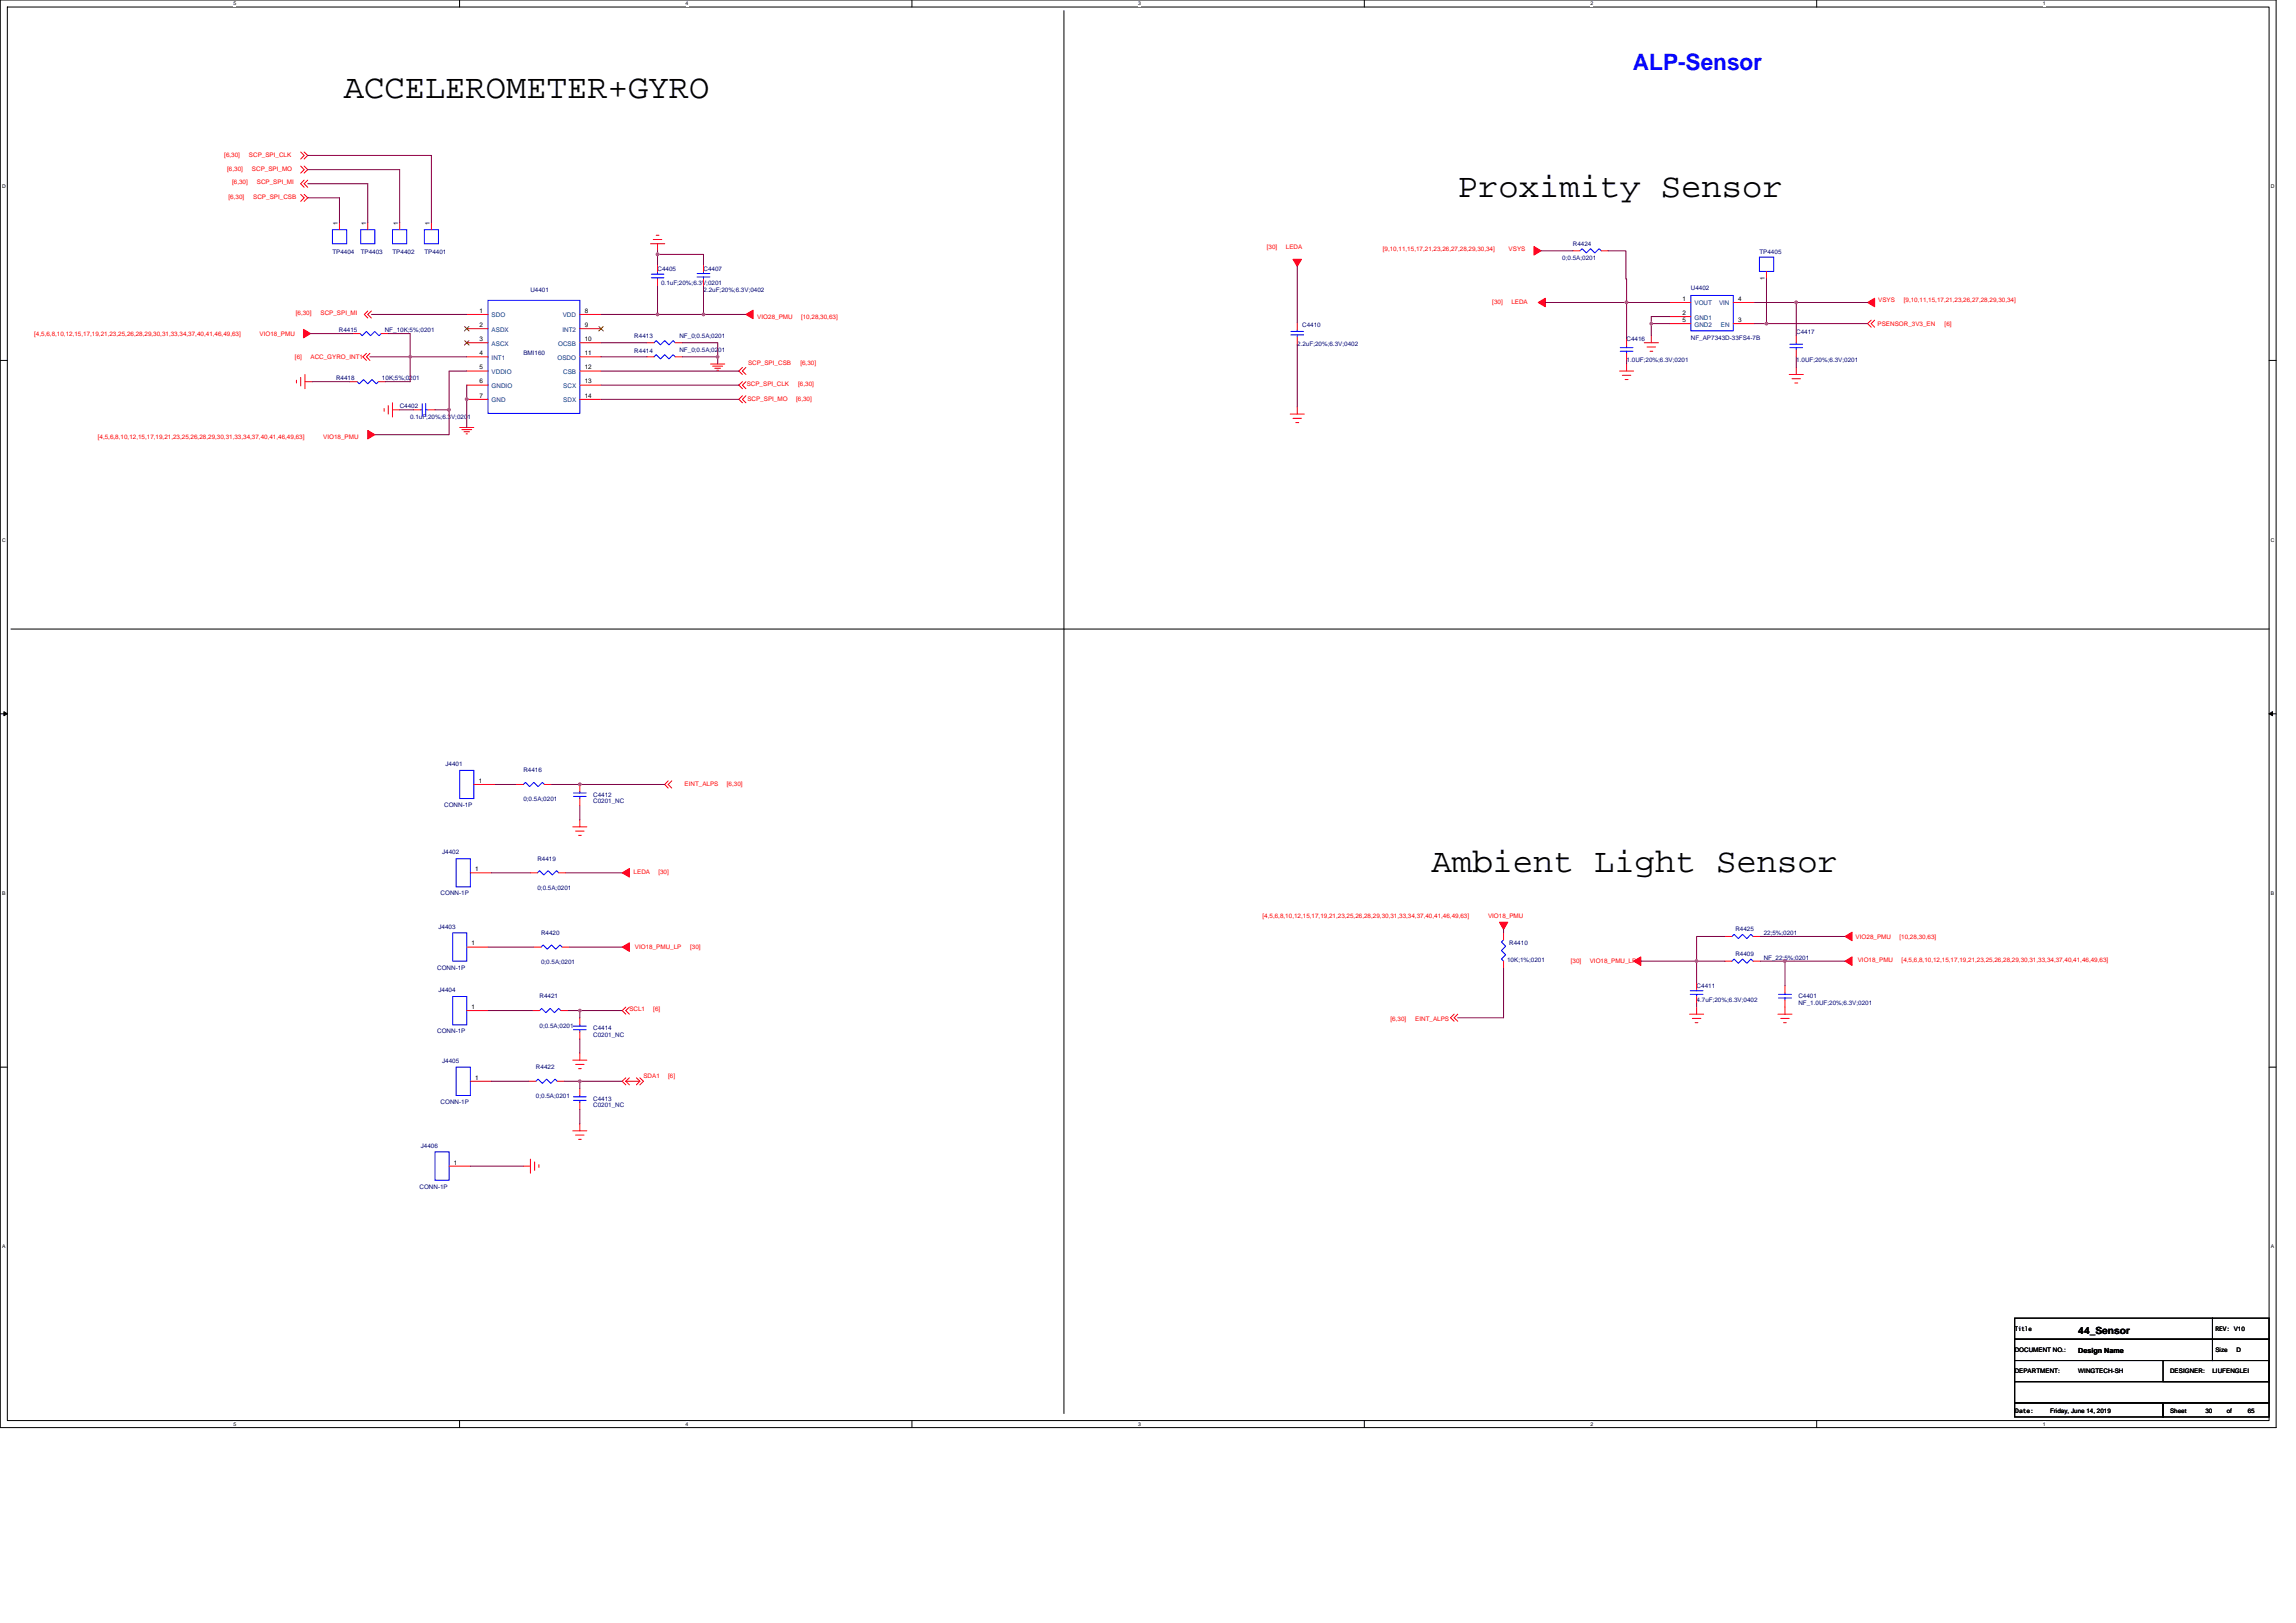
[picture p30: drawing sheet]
<svg xmlns="http://www.w3.org/2000/svg" width="297mm" height="210mm" viewBox="0 0 297 210" stroke-linecap="round" stroke-linejoin="round" font-family="sans-serif">
<defs><g id="words">
<g font-size="4.4">
<text x="44.5" y="12.7">ACCELEROMETER+GYRO</text>
<text x="188.6" y="25.4">Proximity Sensor</text>
<text x="185.2" y="112.9">Ambient Light Sensor</text>
</g>
<text font-size="2.9" fill="#00f" x="211.3" y="9.1">ALP-Sensor</text>
<text font-size="1.3" x="268.9" y="172.6">44_Sensor</text>
<text font-size=".9" x="268.9" y="175">Design Name</text>
<g font-size=".8" fill="#f00">
<text x="29" y="20.3">[6,30]</text>
<text x="29.4" y="22.1">[6,30]</text>
<text x="30" y="23.9">[6,30]</text>
<text x="32.2" y="20.3">SCP_SPI_CLK</text>
<text x="32.6" y="22.1">SCP_SPI_MO</text>
<text x="33.2" y="23.9">SCP_SPI_MI</text>
<text x="29.6" y="25.8">[6,30]</text>
<text x="32.8" y="25.8">SCP_SPI_CSB</text>
<text x="163.9" y="32.2">[30]</text>
<text x="166.4" y="32.2">LEDA</text>
<text x="178.9" y="32.5">[9,10,11,15,17,21,23,26,27,28,29,30,34]</text>
<text x="195.2" y="32.5">VSYS</text>
<text x="38.3" y="40.8">[6,30]</text>
<text x="41.5" y="40.8">SCP_SPI_MI</text>
<text x="98" y="41.2">VIO28_PMU</text>
<text x="103.6" y="41.2">[10,28,30,63]</text>
<text x="193.1" y="39.3">[30]</text>
<text x="195.5" y="39.3">LEDA</text>
<text x="243" y="39">VSYS</text>
<text x="246.3" y="39">[9,10,11,15,17,21,23,26,27,28,29,30,34]</text>
<text x="4.4" y="43.4">[4,5,6,8,10,12,15,17,19,21,23,25,26,28,29,30,31,33,34,37,40,41,46,49,63]</text>
<text x="33.6" y="43.4">VIO18_PMU</text>
<text x="38.2" y="46.4">[6]</text>
<text x="40.2" y="46.4">ACC_GYRO_INT1</text>
<text x="96.8" y="47.3">SCP_SPI_CSB</text>
<text x="103.5" y="47.3">[6,30]</text>
<text x="242.9" y="42.1">PSENSOR_3V3_EN</text>
<text x="251.6" y="42.1">[6]</text>
<text x="96.6" y="50">SCP_SPI_CLK</text>
<text x="96.7" y="51.8">SCP_SPI_MO</text>
<text x="103" y="51.8">[6,30]</text>
<text x="103.3" y="50">[6,30]</text>
<text x="12.7" y="56.8">[4,5,6,8,10,12,15,17,19,21,23,25,26,28,29,30,31,33,34,37,40,41,46,49,63]</text>
<text x="41.8" y="56.8">VIO18_PMU</text>
<text x="88.6" y="101.7">EINT_ALPS</text>
<text x="94" y="101.7">[6,30]</text>
<text x="82" y="113.1">LEDA</text>
<text x="85.2" y="113.1">[30]</text>
<text x="163.3" y="118.8">[4,5,6,8,10,12,15,17,19,21,23,25,26,28,29,30,31,33,34,37,40,41,46,49,63]</text>
<text x="192.5" y="118.8">VIO18_PMU</text>
<text x="82.1" y="122.8">VIO18_PMU_LP</text>
<text x="89.3" y="122.8">[30]</text>
<text x="203.2" y="124.6">[30]</text>
<text x="205.7" y="124.6">VIO18_PMU_LP</text>
<text x="240.1" y="121.5">VIO28_PMU</text>
<text x="240.3" y="124.5">VIO18_PMU</text>
<text x="245.7" y="121.5">[10,28,30,63]</text>
<text x="246" y="124.5">[4,5,6,8,10,12,15,17,19,21,23,25,26,28,29,30,31,33,34,37,40,41,46,49,63]</text>
<text x="81.4" y="130.8">SCL1</text>
<text x="84.5" y="130.8">[6]</text>
<text x="179.9" y="132.1">[6,30]</text>
<text x="183.1" y="132.1">EINT_ALPS</text>
<text x="83.2" y="139.5">SDA1</text>
<text x="86.4" y="139.5">[6]</text>
</g>
<g font-size=".8">
<text x="43.7" y="29.1" transform="rotate(-90 43.7 29.1)">1</text>
<text x="47.4" y="29.1" transform="rotate(-90 47.4 29.1)">1</text>
<text x="51.5" y="29.1" transform="rotate(-90 51.5 29.1)">1</text>
<text x="55.6" y="29.1" transform="rotate(-90 55.6 29.1)">1</text>
<text x="62" y="40.5">1</text>
<text x="75.6" y="40.5">8</text>
<text x="217.7" y="38.9">1</text>
<text x="217.7" y="40.7">2</text>
<text x="217.7" y="41.7">5</text>
<text x="224.9" y="41.7">3</text>
<text x="224.9" y="38.9">4</text>
<text x="228.3" y="36.2" transform="rotate(-90 228.3 36.2)">1</text>
<text x="62" y="42.3">2</text>
<text x="62" y="44.1">3</text>
<text x="62" y="46">4</text>
<text x="62" y="47.8">5</text>
<text x="75.6" y="44.1">10</text>
<text x="75.6" y="42.3">9</text>
<text x="75.6" y="46">11</text>
<text x="75.6" y="47.8">12</text>
<text x="62" y="49.6">6</text>
<text x="62" y="51.5">7</text>
<text x="75.6" y="49.6">13</text>
<text x="75.6" y="51.5">14</text>
<text x="61.9" y="101.3">1</text>
<text x="61.5" y="112.7">1</text>
<text x="61" y="122.3">1</text>
<text x="61" y="130.5">1</text>
<text x="61.5" y="139.7">1</text>
<text x="58.7" y="150.7">1</text>
<text x="260.6" y="172.2">Title</text>
<text x="286.6" y="172.2">REV: V10</text>
<text x="260.6" y="174.9">DOCUMENT NO.:</text>
<text x="260.6" y="177.7">DEPARTMENT:</text>
<text x="268.9" y="177.7">WINGTECH-SH</text>
<text x="280.8" y="177.7">DESIGNER:</text>
<text x="286.2" y="177.7">LIUFENGLEI</text>
<text x="286.6" y="174.9">Size</text>
<text x="289.3" y="174.9">D</text>
<text x="260.7" y="182.8">Date:</text>
<text x="265.2" y="182.8">Friday, June 14, 2019</text>
<text x="280.8" y="182.8">Sheet</text>
<text x="285.3" y="182.8">30</text>
<text x="288.1" y="182.8">of</text>
<text x="290.8" y="182.8">65</text>
</g>
<g font-size=".8" fill="#000080">
<text x="43" y="32.8">TP4404</text>
<text x="46.7" y="32.8">TP4403</text>
<text x="50.8" y="32.8">TP4402</text>
<text x="54.9" y="32.8">TP4401</text>
<text x="85.1" y="35">C4405</text>
<text x="91" y="35">C4407</text>
<text x="202.1" y="33.6">0;0.5A;0201</text>
<text x="203.5" y="31.8">R4424</text>
<text x="227.6" y="32.9">TP4405</text>
<text x="68.6" y="37.7">U4401</text>
<text x="85.5" y="36.8">0.1uF;20%;6.3V;0201</text>
<text x="91" y="37.7">2.2uF;20%;6.3V;0402</text>
<text x="218.8" y="37.6">U4402</text>
<text x="43.8" y="43">R4415</text>
<text x="49.8" y="43">NF_10K;5%;0201</text>
<text x="67.7" y="46">BMI160</text>
<text x="82.1" y="43.8">R4413</text>
<text x="82.1" y="45.6">R4414</text>
<text x="87.9" y="43.7">NF_0;0.5A;0201</text>
<text x="87.9" y="45.5">NF_0;0.5A;0201</text>
<text x="167.8" y="44.8">2.2uF;20%;6.3V;0402</text>
<text x="168.5" y="42.3">C4410</text>
<text x="210.4" y="44.2">C4416</text>
<text x="210.4" y="46.9">1.0UF;20%;6.3V;0201</text>
<text x="218.8" y="44">NF_AP7343D-33FS4-7B</text>
<text x="232.4" y="43.2">C4417</text>
<text x="232.4" y="46.9">1.0UF;20%;6.3V;0201</text>
<text x="43.5" y="49.2">R4418</text>
<text x="49.4" y="49.2">10K;5%;0201</text>
<text x="51.7" y="52.8">C4402</text>
<text x="53.1" y="54.2">0.1uF;20%;6.3V;0201</text>
<text x="57.6" y="99.1">J4401</text>
<text x="67.7" y="99.9">R4416</text>
<text x="57.5" y="104.4">CONN-1P</text>
<text x="67.7" y="103.7">0;0.5A;0201</text>
<text x="76.7" y="103.1">C4412</text>
<text x="76.7" y="103.9">C0201_NC</text>
<text x="57.2" y="110.5">J4402</text>
<text x="69.5" y="111.4">R4419</text>
<text x="57" y="115.8">CONN-1P</text>
<text x="69.5" y="115.1">0;0.5A;0201</text>
<text x="56.6" y="125.4">CONN-1P</text>
<text x="56.7" y="120.1">J4403</text>
<text x="70" y="121">R4420</text>
<text x="70" y="124.7">0;0.5A;0201</text>
<text x="195" y="124.5">10K;1%;0201</text>
<text x="195.3" y="122.3">R4410</text>
<text x="224.5" y="120.5">R4425</text>
<text x="224.5" y="123.7">R4409</text>
<text x="228.2" y="121">22;5%;0201</text>
<text x="228.2" y="124.2">NF_22;5%;0201</text>
<text x="56.7" y="128.4">J4404</text>
<text x="69.8" y="129.2">R4421</text>
<text x="219.5" y="127.8">C4411</text>
<text x="219.5" y="129.6">4.7uF;20%;6.3V;0402</text>
<text x="232.7" y="129.2">C4401</text>
<text x="232.7" y="130">NF_1.0UF;20%;6.3V;0201</text>
<text x="56.6" y="133.7">CONN-1P</text>
<text x="57.2" y="137.5">J4405</text>
<text x="69.8" y="132.9">0;0.5A;0201</text>
<text x="76.7" y="133.3">C4414</text>
<text x="76.7" y="134.1">C0201_NC</text>
<text x="57" y="142.8">CONN-1P</text>
<text x="69.3" y="138.3">R4422</text>
<text x="69.3" y="142.1">0;0.5A;0201</text>
<text x="76.7" y="142.5">C4413</text>
<text x="76.7" y="143.3">C0201_NC</text>
<text x="54.4" y="148.5">J4406</text>
<text x="54.3" y="153.8">CONN-1P</text>
</g>
<g font-size=".8" fill="#004080">
<text x="63.6" y="41.1">SDO</text>
<text x="72.8" y="41.1">VDD</text>
<text x="219.2" y="39.5">VOUT</text>
<text x="219.2" y="41.3">GND1</text>
<text x="222.4" y="39.5">VIN</text>
<text x="63.6" y="42.9">ASDX</text>
<text x="63.6" y="44.7">ASCX</text>
<text x="63.6" y="46.5">INT1</text>
<text x="72.1" y="46.5">OSDO</text>
<text x="72.2" y="44.7">OCSB</text>
<text x="72.8" y="42.9">INT2</text>
<text x="219.2" y="42.2">GND2</text>
<text x="222.6" y="42.2">EN</text>
<text x="63.6" y="48.4">VDDIO</text>
<text x="63.6" y="50.2">GNDIO</text>
<text x="63.6" y="52">GND</text>
<text x="72.9" y="48.4">CSB</text>
<text x="72.9" y="50.2">SCX</text>
<text x="72.9" y="52">SDX</text>
</g>
<g font-size=".7">
<text x="30.2" y=".7">5</text>
<text x="88.7" y=".7">4</text>
<text x="147.2" y=".7">3</text>
<text x="205.8" y=".7">2</text>
<text x="264.3" y=".7">1</text>
<text x=".3" y="24.4">D</text>
<text x="293.8" y="24.4">D</text>
<text x=".3" y="70.1">C</text>
<text x="293.8" y="70.1">C</text>
<text x=".3" y="115.8">B</text>
<text x="293.8" y="115.8">B</text>
<text x=".3" y="161.5">A</text>
<text x="293.8" y="161.5">A</text>
<text x="30.2" y="184.5">5</text>
<text x="88.7" y="184.5">4</text>
<text x="147.2" y="184.5">3</text>
<text x="205.8" y="184.5">2</text>
<text x="264.3" y="184.5">1</text>
</g>
</g></defs>
<path d="M0 0h294.5v184.7h-294.5zM.9 .9h292.7v182.9h-292.7z" fill="none" stroke="#000" stroke-width=".13"/>
<g fill="#fff">
<path d="M30.2 .1h.4v.7h-.4z"/>
<path d="M30.2 183.9h.4v.7h-.4z"/>
</g>
<path d="M59.5 0v.9M59.5 183.8v.9" fill="none" stroke="#000" stroke-width=".13"/>
<g fill="#fff">
<path d="M88.7 .1h.4v.7h-.4z"/>
<path d="M88.7 183.9h.4v.7h-.4z"/>
</g>
<path d="M118 0v.9M118 183.8v.9" fill="none" stroke="#000" stroke-width=".13"/>
<g fill="#fff">
<path d="M147.2 .1h.4v.7h-.4z"/>
<path d="M147.2 183.9h.4v.7h-.4z"/>
</g>
<path d="M176.5 0v.9M176.5 183.8v.9" fill="none" stroke="#000" stroke-width=".13"/>
<g fill="#fff">
<path d="M205.8 .1h.3v.7h-.3z"/>
<path d="M205.8 183.9h.3v.7h-.3z"/>
</g>
<path d="M235 0v.9M235 183.8v.9" fill="none" stroke="#000" stroke-width=".13"/>
<g fill="#fff">
<path d="M264.3 .1h.3v.7h-.3z"/>
<path d="M264.3 183.9h.3v.7h-.3z"/>
<path d="M.3 23.8h.4v.7h-.4z"/>
<path d="M293.8 23.8h.5v.7h-.5z"/>
<path d="M.3 69.5h.4v.7h-.4z"/>
<path d="M293.8 69.5h.5v.7h-.5z"/>
</g>
<path d="M0 46.6h.9M293.6 46.6h.9" fill="none" stroke="#000" stroke-width=".13"/>
<g fill="#fff">
<path d="M.3 115.2h.4v.8h-.4z"/>
<path d="M293.8 115.2h.4v.8h-.4z"/>
</g>
<path d="M0 92.4h.9M293.6 92.4h.9" fill="none" stroke="#000" stroke-width=".13"/>
<path d="M.5 92.1l.4 .3-.4 .2zM293.6 92.4l.4-.3v.5z" fill="#000" stroke="#000" stroke-width=".13"/>
<g fill="#fff">
<path d="M.3 160.9h.4v.8h-.4z"/>
<path d="M293.8 160.9h.4v.8h-.4z"/>
</g>
<g fill="none" stroke="#000" stroke-width=".13">
<path d="M137.6 1.4v181.5M1.4 81.4h292.2M0 138.1h.9M293.6 138.1h.9M260.6 170.5h25.6v2.8h-25.6zM260.6 173.3h25.6v2.7h-25.6zM260.6 178.8h33v2.7h-33zM260.6 176h33v2.8h-33zM279.8 176h13.8v2.8h-13.8zM286.2 170.5h7.4v2.8h-7.4zM286.2 173.3h7.4v2.7h-7.4zM260.6 181.5h19.2v1.8h-19.2z"/>
<path d="M279.8 181.5h13.8v1.8h-13.8z"/>
</g>
<g fill="none" stroke="#f00" stroke-width=".13">
<path d="M38.9 19.7l.4 .4-.4 .5M39.3 19.7l.5 .4-.5 .5M38.9 21.5l.4 .4-.4 .5M38.9 25.1l.4 .5-.4 .5M39.3 21.5l.5 .4-.5 .5M39.3 25.1l.5 .5-.5 .5M39.3 23.3l-.4 .5 .4 .4M39.8 23.3l-.5 .5 .5 .4M43.9 28.8v.9M47.6 28.8v.9M51.7 28.8v.9M55.8 28.8v.9"/>
<path d="M84.2 31.5h1.8M84.5 31h1.1M84.9 30.4h.4M85.1 31.5v.9M85.1 36.1v.9M85.1 34.3v.9M91 34.3v.9M91 36.1v.9M203.5 32.4h.9M207.2 32.4h.9M216 39.1h2.8M224.2 39.1h2.8"/>
<path d="M228.5 35.1v.9M38.4 49.2v.4M38.9 48.8v1.1M39.5 48.5v1.8M39.5 49.4h.9M45.3 49.4h.9M45.7 43.2h.9M47.4 45.7l-.5 .5 .5 .4M47.6 40.2l-.5 .5 .5 .4M47.9 45.7l-.5 .5 .5 .4M48 40.2l-.4 .5 .4 .4M49 49.4h.9"/>
<path d="M49.3 43.2h.9M49.7 52.9v.3M50.2 52.5v1.1M50.8 53h.9M50.8 52.1v1.9M53.5 53h.9M55.3 53h1M59.5 55.3h1.8M59.8 55.6h1.2M60 55.9h.7M60.3 56.1h.2M60.4 40.7h2.7"/>
<path d="M60.4 42.5h2.7M60.4 44.3h2.7M60.4 46.2h2.7M60.4 48h2.7M60.4 49.8h2.7M60.4 51.7h2.7M75 46.2h2.8M75 44.3h2.8M75 42.5h2.8M75 40.7h2.8M75 48h2.8M75 49.8h2.8"/>
<path d="M75 51.7h2.8M83.7 44.3h.9M83.7 46.2h.9M87.4 44.3h.9M87.4 46.2h.9M91.9 47.1h1.9M92.2 47.4h1.3M92.5 47.6h.7M92.7 47.9h.2M96.1 47.5l-.5 .5 .5 .5M96.1 49.4l-.5 .4 .5 .5M96.1 51.2l-.5 .5 .5 .4"/>
<path d="M96.5 47.5l-.4 .5 .4 .5M96.5 49.4l-.4 .4 .4 .5M96.5 51.2l-.4 .5 .4 .4M166.9 53.6h1.8M167.3 54.1h1.1M167.6 54.7h.4M167.8 52.7v.9M167.8 41.8v.9M167.8 43.6v.9M209.5 48h1.8M209.9 48.6h1.1M210.2 49.1h.4"/>
<path d="M210.4 43.9v.9M210.4 45.7v.9M210.4 47.1v.9M212.7 44.3h1.9M213.1 44.9h1.1M213.5 45.4h.3M213.6 43.4v.9M216 41h2.8M216 41.9h2.8M224.2 41.9h2.8M231.5 48.5h1.8M231.8 49h1.1"/>
<path d="M232.2 49.6h.4M232.4 47.5v1M232.4 43.4v.9M232.4 45.3v.9M242.1 41.4l-.5 .5 .5 .4M242.5 41.4l-.4 .5 .4 .4M60.9 112.9h2.7M61.3 101.5h2.7M66.8 101.5h.9M68.6 112.9h.9M70.4 101.5h.9M72.3 112.9h.9"/>
<path d="M74.1 107h1.8M74.5 107.5h1.1M74.8 108.1h.4M75 106.1v.9M75 101.5v.9M75 103.3v.9M86.4 101l-.4 .5 .4 .5M86.9 101l-.5 .5 .5 .5M60.4 122.5h2.7M60.4 130.7h2.7M60.9 139.9h2.7M68.4 139.9h.9"/>
<path d="M68.9 130.7h.9M69.1 122.5h.9M72.1 139.9h.9M72.6 130.7h.9M72.7 122.5h.9M74.1 137.2h1.8M74.5 137.7h1.1M74.8 138.3h.4M75 136.2v1M75 131.7v.9M75 133.5v.9M81 139.9l.4 .5"/>
<path d="M81 139.9h1.8M81 130.3l-.5 .4 .5 .5M81 139.4l-.5 .5 .5 .5M81.4 130.3l-.4 .4 .4 .5M81.4 139.4l-.4 .5M82.3 139.4l.5 .5M82.8 139.4l.4 .5-.4 .5M82.8 139.9l-.5 .5M188.1 131.2l-.4 .5 .4 .4M188.6 131.2l-.5 .5 .5 .4M194.5 124.4v.9M194.5 120.7v.9"/>
<path d="M218.6 131.2h1.8M218.9 131.8h1.1M219.3 132.3h.4M219.5 127.1v.9M219.5 128.9v.9M219.5 130.3v.9M223.2 121.2h.9M223.2 124.4h.9M226.8 121.2h.9M226.8 124.4h.9M230 131.2h1.8M230.4 131.8h1.1"/>
<path d="M230.7 132.3h.4M230.9 129.4v1.8M230.9 127.6v.9M58.1 150.9h2.8M67.7 150.9h.9M68.6 150v1.8M69.2 150.3v1.1M69.7 150.7v.3M74.1 146.3h1.8M74.5 146.9h1.1M74.8 147.4h.4M75 145.4v.9"/>
<path d="M75 140.8v.9M75 142.6v1"/>
</g>
<g fill="#f00" stroke="#f00" stroke-width=".13">
<path d="M167.3 33.5h1.1l-.6 1z"/>
<path d="M194 119.3h1.1l-.6 .9z"/>
<path d="M238.7 124.4l.9-.6v1.1z"/>
<path d="M96.5 40.7l.9-.6v1.1z"/>
<path d="M39.3 42.6l.9 .6-.9 .5z"/>
<path d="M47.6 55.7l.9 .5-.9 .6z"/>
<path d="M80.5 112.9l.9-.5v1.1z"/>
<path d="M80.5 122.5l.9-.5v1.1z"/>
<path d="M211.3 124.4l1-.6v1.1z"/>
<path d="M199 39.1l.9-.5v1.1z"/>
<path d="M241.6 39.1l.9-.5v1.1z"/>
<path d="M198.5 31.9l.9 .5-.9 .6z"/>
<path d="M238.7 121.2l.9-.6v1.1z"/>
</g>
<g fill="none" stroke="#00f" stroke-width=".13">
<path d="M43 29.7h1.8v1.8h-1.8zM46.7 29.7h1.8v1.8h-1.8zM50.8 29.7h1.8v1.8h-1.8zM54.9 29.7h1.8v1.8h-1.8zM63.1 38.9h11.9v14.6h-11.9zM84.3 35.5h1.6M84.3 35.9h1.6M85.1 35.9v.2M85.1 35.2v.3M90.2 35.8h1.6M90.2 35.4h1.6M91 35.2v.2"/>
<path d="M91 35.8v.3M204.4 32.4l.3-.2 .5 .5 .6-.5 .5 .5 .6-.5 .3 .2M218.8 38.2h5.4v4.6h-5.4zM227.6 33.3h1.9v1.8h-1.9zM46.2 49.4l.3 .3 .5-.6 .6 .6 .5-.6 .6 .6 .3-.3M46.6 43.2l.3 .2 .5-.5 .5 .5 .6-.5 .5 .5 .3-.2M54.4 53h.2M54.6 52.2v1.6M55.1 52.2v1.6M55.1 53h.2M84.6 44.3l.3-.2 .5 .5 .6-.5 .5 .5 .6-.5 .3 .2M84.6 46.2l.3-.3 .5 .5 .6-.5 .5 .5 .6-.5 .3 .3"/>
<path d="M167 43.3h1.7M167 42.9h1.7M167.8 42.7v.2M167.8 43.3v.3M209.6 45.4h1.7M209.6 45h1.7M210.4 44.8v.2M210.4 45.4v.3M231.6 45h1.6M231.6 44.5h1.6M232.4 44.3v.2M232.4 45v.3"/>
<path d="M59.5 99.7h1.8v3.6h-1.8zM59 111.1h1.9v3.6h-1.9zM67.7 101.5l.3-.3 .5 .6 .6-.6 .5 .6 .6-.6 .2 .3M69.5 112.9l.3-.3 .6 .6 .5-.6 .6 .6 .5-.6 .3 .3M74.2 103h1.6M74.2 102.6h1.6M75 102.4v.2M75 103v.3M58.6 120.7h1.8v3.7h-1.8zM58.6 128.9h1.8v3.7h-1.8zM59 138.1h1.9v3.6h-1.9zM69.3 139.9l.3-.3 .6 .6 .5-.6 .6 .6 .5-.6 .3 .3"/>
<path d="M69.8 130.7l.3-.2 .5 .5 .6-.5 .5 .5 .6-.5 .3 .2M70 122.5l.3-.2 .5 .5 .5-.5 .6 .5 .6-.5 .2 .2M74.2 133.2h1.6M74.2 132.8h1.6M75 132.6v.2M75 133.2v.3M194.5 121.6l-.3 .3 .6 .5-.6 .6 .6 .5-.6 .6 .3 .3M218.7 128.7h1.6M218.7 128.2h1.6M219.5 128v.2M219.5 128.7v.2M224.1 121.2l.2-.3 .6 .5 .5-.5 .6 .5 .5-.5 .3 .3"/>
<path d="M224.1 124.4l.2-.3 .6 .5 .5-.5 .6 .5 .5-.5 .3 .3M230.1 129.1h1.7M230.1 128.7h1.7M230.9 128.5v.2M230.9 129.1v.3M56.3 149h1.8v3.7h-1.8zM74.2 142.4h1.6M74.2 141.9h1.6M75 141.7v.2M75 142.4v.2"/>
</g>
<path d="M60.1 42.2l.6 .6M60.1 44.1l.6 .5M60.7 42.2l-.6 .6M60.7 44.1l-.6 .5M77.5 42.2l.6 .6M78 42.2l-.5 .6" fill="none" stroke="#804000" stroke-width=".13"/>
<g fill="none" stroke="#800040" stroke-width=".13">
<path d="M39.8 23.8h7.8v5M39.8 25.6h4.1v3.2M39.8 20.1h16v8.7M39.8 21.9h11.9v6.9M85.1 32.4v.5M85.1 32.9h5.9v1.4M85.1 32.9v1.4M85.1 37v3.7h5.9M91 37v3.7h5.5M167.8 34.5v7.3M199.4 32.4h4.1M199.9 39.1h10.5"/>
<path d="M208.1 32.4h2.3v6.7M210.4 39.1h5.6M210.4 39.1v4.8M227 39.1h5.4M228.5 36v5.9M232.4 39.1h9.2M232.4 39.1v4.3M40.2 43.2h5.5M40.4 49.4h4.9M47.9 46.2h5.2M48 40.7h12.4M50.2 43.2h2.9v3"/>
<path d="M51.7 53h1.8M53.1 46.2h7.3M53.1 46.2v3.2h-3.2M56.3 53h1.8M58.1 53v3.2h-9.6M60.4 48h-2.3v5M60.4 49.8v5.5M77.8 44.3h5.9M77.8 46.2h5.9M77.8 49.8h17.8M77.8 51.7h17.8M77.8 48h17.8"/>
<path d="M77.8 40.7h7.3M88.3 44.3h4.6v1.9M88.3 46.2h4.6M92.9 46.2v.9M167.8 44.5v8.2M210.4 46.6v.5M213.6 41.9v1.5M213.6 41.9h2.4M216 41h-2.4v.9M227 41.9h1.5M228.5 41.9h13.1M232.4 46.2v1.3"/>
<path d="M63.6 112.9h5M64 101.5h2.8M71.3 101.5h14.7M73.2 112.9h7.3M75 104.2v1.9M63.1 122.5h6M63.1 130.7h5.8M63.6 139.9h4.8M73 139.9h2M73.5 130.7h1.5M73.6 122.5h6.9M75 134.4v1.8"/>
<path d="M80.5 130.7h-5.5v1M80.5 139.9h-5.5v.9M194.5 125.3v6.4h-5.9M194.5 120.2v.5M212.3 124.4h7.2M219.5 129.8v.5M219.5 124.4v2.7M219.5 124.4h3.7M223.2 121.2h-3.7v3.2M227.7 121.2h11M227.7 124.4h3.2M230.9 124.4h7.8"/>
<path d="M230.9 124.4v3.2M60.9 150.9h6.8M75 143.6v1.8"/>
</g>
<g fill="#f0f" stroke="#f0f" stroke-width=".13">
<path d="M219.3 124.2h.3v.3h-.3z" fill-rule="evenodd"/>
<path d="M230.8 124.2h.2v.3h-.2z" fill-rule="evenodd"/>
<path d="M58 52.9h.2v.2h-.2z" fill-rule="evenodd"/>
<path d="M60.2 51.5h.3v.3h-.3z" fill-rule="evenodd"/>
<path d="M84.9 32.8h.3v.2h-.3z" fill-rule="evenodd"/>
<path d="M74.9 101.3h.2v.3h-.2z" fill-rule="evenodd"/>
<path d="M210.3 39h.2v.2h-.2z" fill-rule="evenodd"/>
<path d="M232.2 39h.3v.2h-.3z" fill-rule="evenodd"/>
<path d="M219.3 124.2h.3v.3h-.3z" fill-rule="evenodd"/>
<path d="M230.8 124.2h.2v.3h-.2z" fill-rule="evenodd"/>
<path d="M58 52.9h.2v.2h-.2z" fill-rule="evenodd"/>
<path d="M60.2 51.5h.3v.3h-.3z" fill-rule="evenodd"/>
<path d="M84.9 32.8h.3v.2h-.3z" fill-rule="evenodd"/>
<path d="M74.9 101.3h.2v.3h-.2z" fill-rule="evenodd"/>
<path d="M210.3 39h.2v.2h-.2z" fill-rule="evenodd"/>
<path d="M232.2 39h.3v.2h-.3z" fill-rule="evenodd"/>
<circle cx="92.8" cy="46.2" r=".17"/>
<circle cx="85.1" cy="40.7" r=".17"/>
<circle cx="91" cy="40.7" r=".17"/>
<circle cx="213.6" cy="41.9" r=".17"/>
<circle cx="228.5" cy="41.9" r=".17"/>
<circle cx="75" cy="130.7" r=".17"/>
<circle cx="75" cy="139.9" r=".17"/>
<circle cx="53.1" cy="46.2" r=".17"/>
</g>
<use href="#words"/>
</svg>
